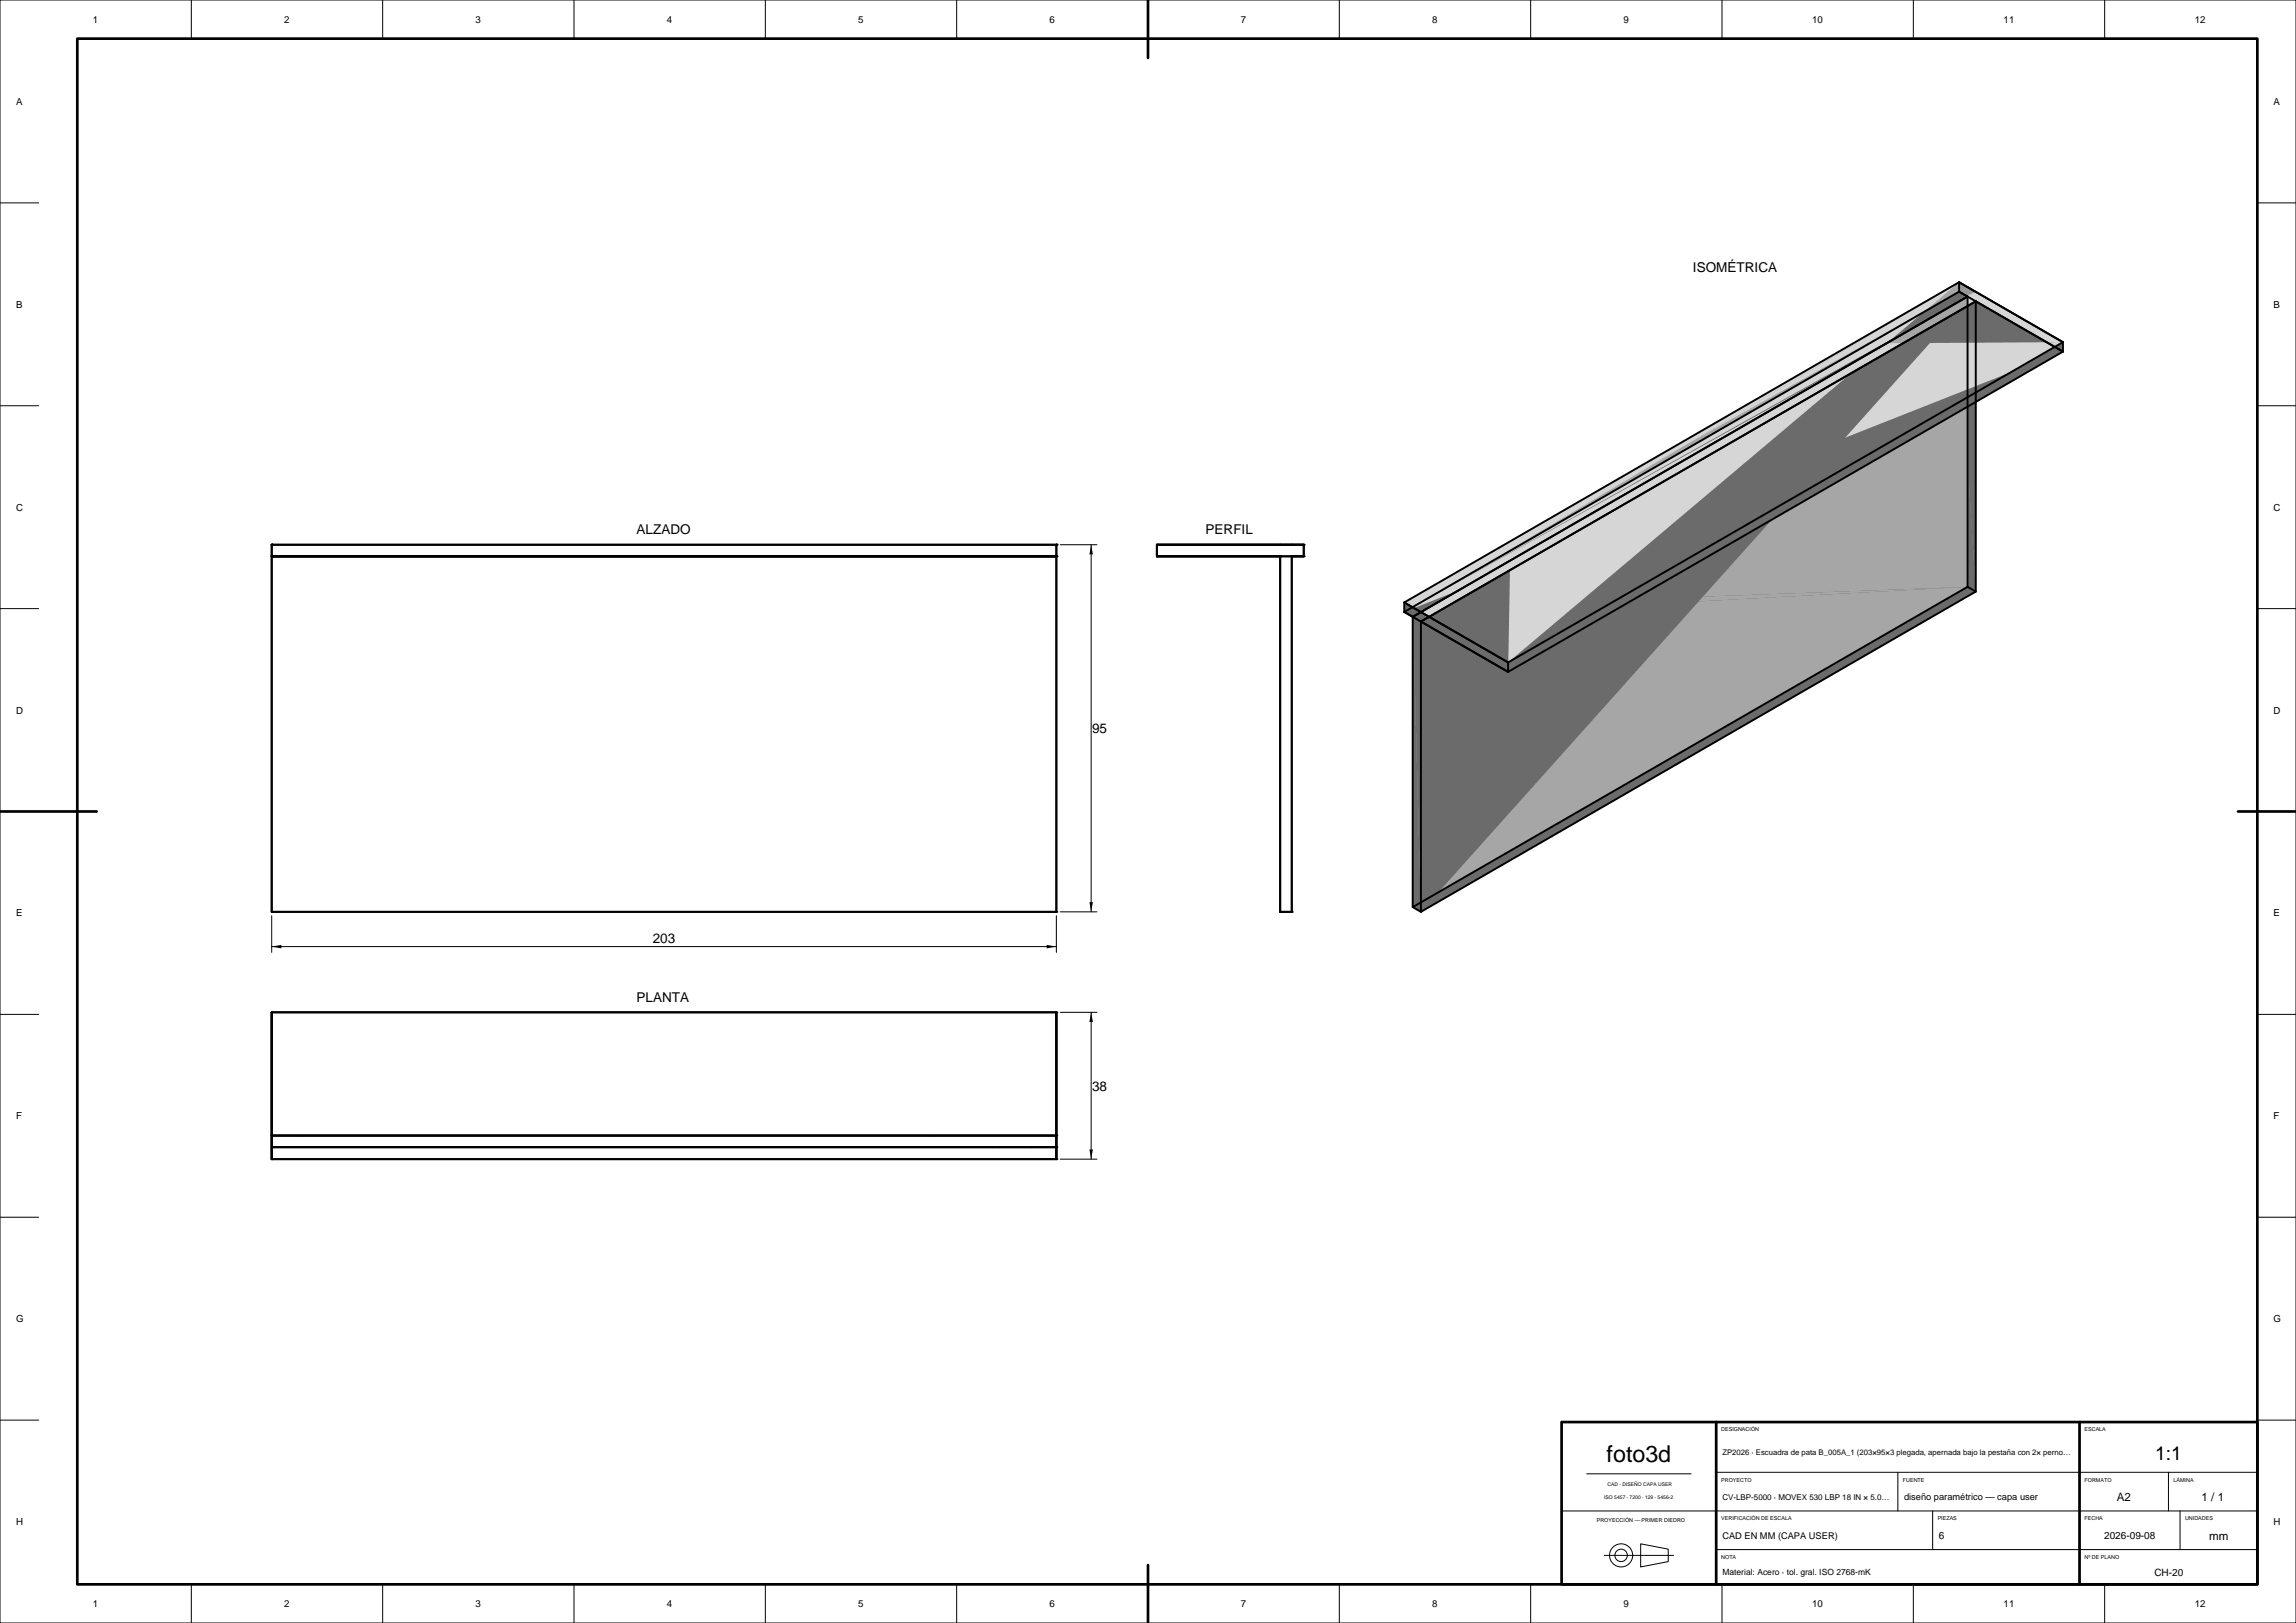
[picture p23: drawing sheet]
<svg xmlns="http://www.w3.org/2000/svg" width="594mm" height="420mm" viewBox="0 0 594 420" stroke-linecap="round" stroke-linejoin="round" font-family="sans-serif">
<defs><g id="words">
<text font-size="6" x="415.7" y="378.4">foto3d</text>
<text font-size="5" x="557.5" y="377.7">1:1</text>
<g font-size="3.5">
<text x="438" y="70.3">ISOMÉTRICA</text>
<text x="164.7" y="138.2">ALZADO</text>
<text x="311.9" y="138.2">PERFIL</text>
<text x="282.5" y="189.7">95</text>
<text x="168.9" y="244">203</text>
<text x="164.7" y="259.2">PLANTA</text>
<text x="282.5" y="282.2">38</text>
</g>
<g font-size="3">
<text x="547.7" y="388.5">A2</text>
<text x="569.6" y="388.5">1 / 1</text>
<text x="571.5" y="398.5">mm</text>
</g>
<g font-size="2.6">
<text x="501.6" y="398.3">6</text>
<text x="544.4" y="398.3">2026-09-08</text>
<text x="557.4" y="407.8">CH-20</text>
</g>
<g font-size="2.5">
<text x="24.1" y="5.9">1</text>
<text x="73.6" y="5.9">2</text>
<text x="123.1" y="5.9">3</text>
<text x="172.6" y="5.9">4</text>
<text x="222.1" y="5.9">5</text>
<text x="271.6" y="5.9">6</text>
<text x="321.1" y="5.9">7</text>
<text x="370.6" y="5.9">8</text>
<text x="420.1" y="5.9">9</text>
<text x="468.9" y="5.9">10</text>
<text x="518.4" y="5.9">11</text>
<text x="567.9" y="5.9">12</text>
<text x="4.2" y="27.1">A</text>
<text x="588.2" y="27.1">A</text>
<text x="4.2" y="79.7">B</text>
<text x="588.2" y="79.7">B</text>
<text x="4.2" y="132.2">C</text>
<text x="588.2" y="132.2">C</text>
<text x="4.2" y="184.7">D</text>
<text x="588.2" y="184.7">D</text>
<text x="4.2" y="237.2">E</text>
<text x="588.2" y="237.2">E</text>
<text x="4.2" y="289.6">F</text>
<text x="588.2" y="289.6">F</text>
<text x="4.2" y="342.1">G</text>
<text x="588.2" y="342.1">G</text>
<text x="4.2" y="394.6">H</text>
<text x="588.2" y="394.6">H</text>
<text x="24.1" y="415.9">1</text>
<text x="73.6" y="415.9">2</text>
<text x="123.1" y="415.9">3</text>
<text x="172.6" y="415.9">4</text>
<text x="222.1" y="415.9">5</text>
<text x="271.6" y="415.9">6</text>
<text x="321.1" y="415.9">7</text>
<text x="370.6" y="415.9">8</text>
<text x="420.1" y="415.9">9</text>
<text x="468.9" y="415.9">10</text>
<text x="518.4" y="415.9">11</text>
<text x="567.9" y="415.9">12</text>
</g>
<g font-size="2.4">
<text x="492.6" y="388.3">diseño paramétrico — capa user</text>
<text x="445.6" y="398.3">CAD EN MM (CAPA USER)</text>
</g>
<text font-size="2.2" x="445.6" y="407.7">Material: Acero · tol. gral. ISO 2768-mK</text>
<text font-size="2.1" x="445.6" y="388.1">CV-LBP-5000 · MOVEX 530 LBP 18 IN × 5.0…</text>
<text font-size="2" x="445.6" y="376.6">ZP2026 · Escuadra de pata B_005A_1 (203×95×3 plegada, apernada bajo la pestaña con 2× perno…</text>
<g font-size="1.4">
<text x="445.3" y="370.4">DESIGNACIÓN</text>
<text x="539.3" y="370.4">ESCALA</text>
<text x="445.3" y="383.4">PROYECTO</text>
<text x="492.3" y="383.4">FUENTE</text>
<text x="539.3" y="383.4">FORMATO</text>
<text x="562.3" y="383.4">LÁMINA</text>
<text x="413.1" y="393.9">PROYECCIÓN — PRIMER DIEDRO</text>
<text x="445.3" y="393.4">VERIFICACIÓN DE ESCALA</text>
<text x="501.3" y="393.4">PIEZAS</text>
<text x="539.3" y="393.4">FECHA</text>
<text x="565.3" y="393.4">UNIDADES</text>
<text x="445.3" y="403.4">NOTA</text>
<text x="539.3" y="403.4">Nº DE PLANO</text>
</g>
<g font-size="1.3">
<text x="415" y="387.9">ISO 5457 · 7200 · 129 · 5456-2</text>
<text x="415.9" y="384.7">CAD · DISEÑO CAPA USER</text>
</g>
</g></defs>
<g fill="#919191">
<path d="M511.2 78v75.1l-2.2-1.2z"/>
<path d="M509 76.8l2.1 1.1-2.1 74z"/>
<path d="M511.1 77.9l-2.1 74z"/>
</g>
<g fill="#6b6b6b">
<path d="M506.6 80.6l4.6-2.6v75.1z"/>
<path d="M365.5 234.7l143.5-82.8 2.2 1.2z"/>
</g>
<g fill="#d6d6d6">
<path d="M497.3 81.1l9.5-8.1 2.2 1.3z"/>
<path d="M497.3 81.1l11.7-6.8 2.2 1.2z"/>
</g>
<path d="M506.6 80.6l4.6 72.5-143.6 82.9z" fill="#6b6b6b"/>
<path d="M506.8 73l26.9 15.5-26.9-13z" fill="#919191"/>
<path d="M488.1 88.8l9.2-7.7 13.9-5.6z" fill="#d6d6d6"/>
<path d="M506.8 75.5l26.9 13v2.5z" fill="#919191"/>
<path d="M488.1 88.8l23.1-13.3 22.5 13z" fill="#d6d6d6"/>
<path d="M370 157l139-80.2v75.1z" fill="#a6a6a6"/>
<g fill="#6b6b6b">
<path d="M365.5 234.7l145.7-81.6-143.6 82.9z"/>
<path d="M363.3 158.4l143.5-82.9 2.2 1.3z"/>
</g>
<path d="M363.3 155.9l143.5-82.9v2.5z" fill="#a6a6a6"/>
<path d="M390.6 147.5l120.6-69.5 22.5 13z" fill="#6b6b6b"/>
<path d="M365.5 159.6l143.5-7.7-143.5 82.8z" fill="#a6a6a6"/>
<g fill="#d6d6d6">
<path d="M365.5 157.2l141.3-84.2-9.5 8.1z"/>
<path d="M365.5 157.2l131.8-76.1-9.2 7.7z"/>
</g>
<path d="M365.5 159.6l4.5-2.6 139-5.1z" fill="#a6a6a6"/>
<path d="M390.2 173.9l143.5-85.4v2.5z" fill="#6b6b6b"/>
<path d="M390.2 171.4l97.9-82.6 45.6-.3z" fill="#d6d6d6"/>
<g fill="#6b6b6b">
<path d="M367.6 160.8l139-80.2-139 155.4z"/>
<path d="M363.3 158.4l145.7-81.6-131.8 76.1z"/>
</g>
<path d="M363.3 155.9l143.5-80.4-143.5 82.9z" fill="#a6a6a6"/>
<path d="M363.3 155.9l143.5-82.9-141.3 84.2z" fill="#d6d6d6"/>
<g fill="#6b6b6b">
<path d="M365.6 159.7l2 76.3-2.1-1.3z"/>
<path d="M390.6 147.5l143.1-56.5-143.5 82.9z"/>
</g>
<g fill="#d6d6d6">
<path d="M365.5 157.2l122.6-68.4-120.5 69.6z"/>
<path d="M367.6 158.4l120.5-69.6-97.9 82.6z"/>
</g>
<path d="M390.2 171.4l143.5-82.9-143.5 85.4z" fill="#6b6b6b"/>
<path d="M365.5 159.6v75.1" fill="none" stroke="#6b6b6b" stroke-width=".26"/>
<g fill="#6b6b6b">
<path d="M365.6 159.7l2 1.1v75.2z"/>
<path d="M363.3 158.4l13.9-5.5-11.7 6.7z"/>
<path d="M367.6 160.8l23-13.3-.4 26.4z"/>
<path d="M363.3 155.9l26.9 18-26.9-15.5z"/>
<path d="M363.3 155.9l26.9 15.5v2.5z"/>
</g>
<g fill="#000">
<path d="M282.3 141l.4 2.5h-.9zM281.8 233.5h.9l-.4 2.5zM70.3 245l2.5-.5v.9zM270.8 244.5l2.5 .5-2.5 .4zM282.3 262l.4 2.5h-.9zM281.8 297.5h.9l-.4 2.5z"/>
<circle cx="70.3" cy="144" r=".25"/>
<circle cx="70.3" cy="141" r=".25"/>
<circle cx="273.3" cy="144" r=".25"/>
<circle cx="273.3" cy="141" r=".25"/>
<circle cx="299.3" cy="144" r=".25"/>
<circle cx="299.3" cy="141" r=".25"/>
<circle cx="331.2" cy="144" r=".25"/>
<circle cx="334.2" cy="144" r=".25"/>
<circle cx="337.3" cy="144" r=".25"/>
<circle cx="337.3" cy="141" r=".25"/>
<circle cx="70.3" cy="236" r=".25"/>
<circle cx="273.3" cy="236" r=".25"/>
<circle cx="331.2" cy="236" r=".25"/>
<circle cx="334.2" cy="236" r=".25"/>
<circle cx="70.3" cy="262" r=".25"/>
<circle cx="273.3" cy="262" r=".25"/>
<circle cx="70.3" cy="293.9" r=".25"/>
<circle cx="70.3" cy="296.9" r=".25"/>
<circle cx="70.3" cy="300" r=".25"/>
<circle cx="273.3" cy="300" r=".25"/>
<circle cx="273.3" cy="293.9" r=".25"/>
<circle cx="273.3" cy="296.9" r=".25"/>
</g>
<g fill="none" stroke="#000" stroke-width=".5">
<path d="M506.8 75.5l26.9 15.5M506.8 73v2.5M506.8 73l26.9 15.5M506.8 73l-143.5 82.9M506.8 75.5l-143.5 82.9M506.8 75.5l2.2 1.3M509 76.8v75.1M509 76.8l-139 80.2M511.2 78v75.1M511.2 78l-143.6 82.8M533.7 88.5v2.5M533.7 91l-143.5 82.9"/>
<path d="M533.7 88.5l-143.5 82.9M70.3 141h203v95h-203zM70.3 144h203M299.3 141h38v3h-38zM331.2 144v92h3v-92M363.3 155.9l26.9 15.5M363.3 155.9v2.5M363.3 158.4l26.9 15.5M377.2 152.9l-11.7 6.7v75.1M509 151.9l2.2 1.2M509 151.9l-143.5 82.8M511.2 153.1l-143.6 82.9"/>
<path d="M367.6 160.8v75.2M390.2 171.4v2.5M365.5 234.7l2.1 1.3M70.3 262h203v38h-203zM70.3 293.9h203M70.3 296.9h203"/>
</g>
<g fill="none" stroke="#000" stroke-width=".26">
<path d="M0 0h594v420h-594zM49.5 0v10M99 0v10M148.5 0v10M198 0v10M247.5 0v10M297 0v10M346.5 0v10M396 0v10M445.5 0v10M495 0v10M544.5 0v10"/>
<path d="M0 52.5h10M584 52.5h10M0 105h10M584 105h10M0 157.5h10M274.3 141h9.5M282.3 141v95M584 157.5h10M0 210h10M584 210h10M70.3 237v9.5M273.3 237v9.5"/>
<path d="M274.3 236h9.5M70.3 245h203M0 262.5h10M274.3 262h9.5M282.3 262v38M584 262.5h10M274.3 300h9.5M0 315h10M584 315h10M0 367.5h10M584 367.5h10M404 391h180"/>
<path d="M410.5 381.4h27M424.5 399.5l7.1 1.4v3.2l-7.1 1.4zM444 381h140M491 381v10M500 391v10M561 381v10M564 391v10M49.5 410v10M99 410v10M148.5 410v10M198 410v10M247.5 410v10"/>
<path d="M297 410v10M346.5 410v10M396 410v10M415 402.5h18M444 401h140M445.5 410v10M495 410v10M544.5 410v10"/>
<circle cx="419.4" cy="402.5" r="1.61"/>
<circle cx="419.4" cy="402.5" r="2.99"/>
</g>
<path d="M20 10h564v400h-564zM297 0v15M0 210h25M579 210h15M404 368h180v42h-180zM444 368v42M538 368v42M297 405v15" fill="none" stroke="#000" stroke-width=".7"/>
<use href="#words"/>
</svg>
